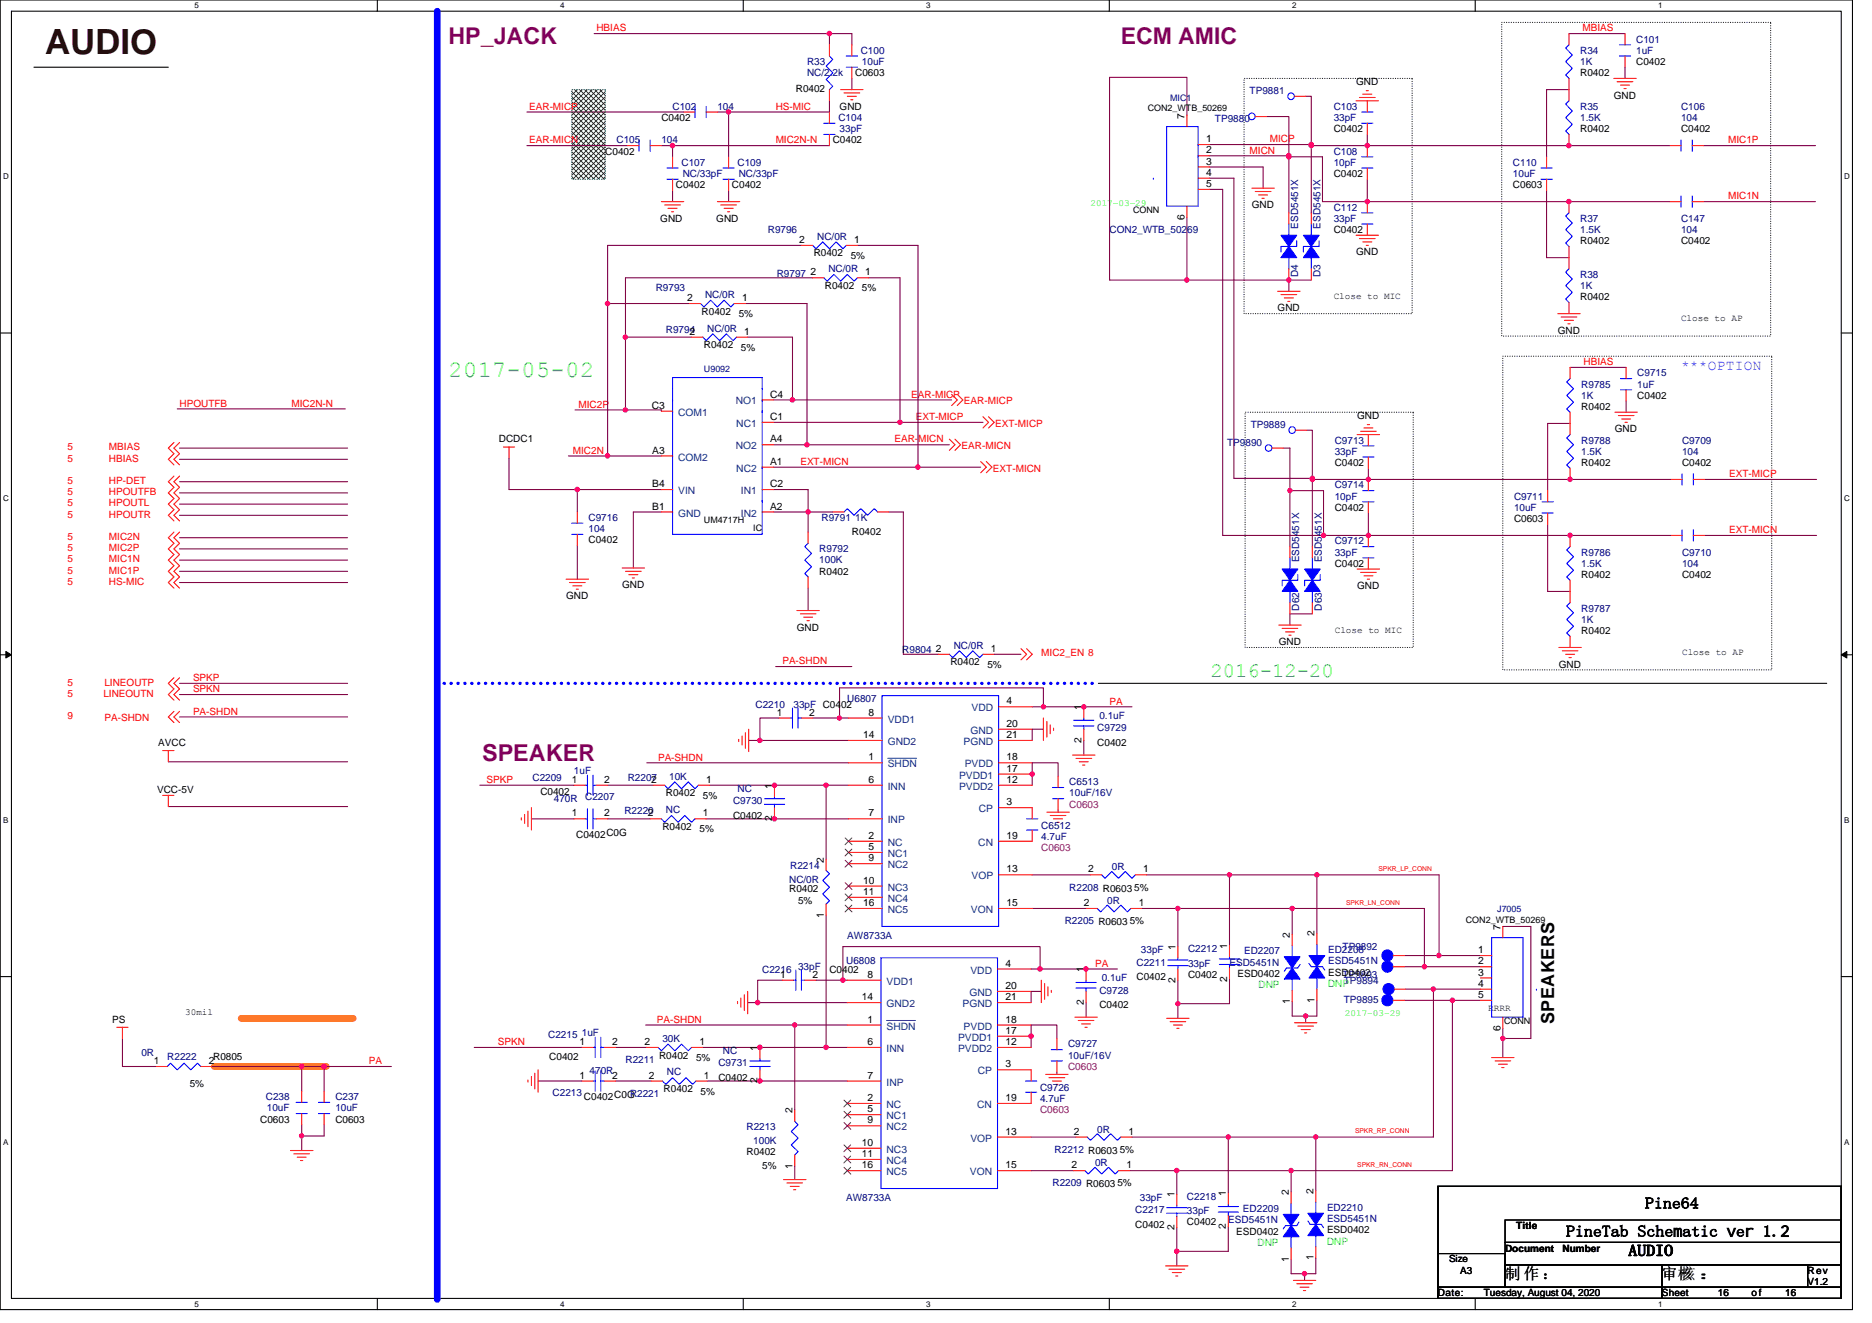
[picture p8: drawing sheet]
<svg xmlns="http://www.w3.org/2000/svg" width="297mm" height="210mm" viewBox="0 0 297 210" stroke-linecap="round" stroke-linejoin="round" font-family="sans-serif">
<defs><g id="words">
<text font-size="5.5" fill="#400000" x="7.2" y="8.6">AUDIO</text>
<g font-size="3.7" fill="#800080">
<text x="71.2" y="7">HP_JACK</text>
<text x="177.8" y="6.9">ECM AMIC</text>
<text x="76.5" y="120.8">SPEAKER</text>
</g>
<text font-size="3.7" fill="#0f0" x="71.2" y="59.9">2017-05-02</text>
<text font-size="3.3" fill="#0f0" x="192.1" y="107.5">2016-12-20</text>
<text font-size="2.8" x="246.6" y="162.5" transform="rotate(-90 246.6 162.5)">SPEAKERS</text>
<g font-size="2.5">
<text x="261" y="191.8">Pine64</text>
<text x="248.5" y="196.3">PineTab Schematic ver 1.2</text>
<text x="238.8" y="203">制 作 ：</text>
<text x="258.4" y="199.3">AUDIO</text>
<text x="263.7" y="203">审核 ：</text>
<text x="263.7" y="203">审 核 ：</text>
</g>
<text font-size="2.3" fill="#8000ff" x="266.7" y="58.7">***OPTION</text>
<g font-size="1.6" fill="#f00">
<text x="94.6" y="5">HBIAS</text>
<text x="251.1" y="5">MBIAS</text>
<text x="84" y="17.4">EAR-MICP</text>
<text x="123.1" y="17.4">HS-MIC</text>
<text x="84" y="22.8">EAR-MICN</text>
<text x="123.1" y="22.8">MIC2N-N</text>
<text x="201.5" y="22.6">MICP</text>
<text x="274.2" y="22.8">MIC1P</text>
<text x="198.3" y="24.4">MICN</text>
<text x="274.2" y="31.6">MIC1N</text>
<text x="251.3" y="58">HBIAS</text>
<text x="28.5" y="64.5">HPOUTFB</text>
<text x="46.3" y="64.5">MIC2N-N</text>
<text x="91.8" y="64.7">MIC2P</text>
<text x="144.6" y="63.1">EAR-MICP</text>
<text x="152.9" y="64.2">EAR-MICP</text>
<text x="10.7" y="71.5">5</text>
<text x="17.3" y="71.5">MBIAS</text>
<text x="141.9" y="70.2">EAR-MICN</text>
<text x="145.3" y="66.7">EXT-MICP</text>
<text x="152.6" y="71.3">EAR-MICN</text>
<text x="157.9" y="67.7">EXT-MICP</text>
<text x="10.7" y="76.8">5</text>
<text x="10.7" y="73.3">5</text>
<text x="17.3" y="76.8">HP-DET</text>
<text x="17.3" y="73.3">HBIAS</text>
<text x="90.9" y="72">MIC2N</text>
<text x="127" y="73.8">EXT-MICN</text>
<text x="157.6" y="74.8">EXT-MICN</text>
<text x="274.4" y="75.7">EXT-MICP</text>
<text x="10.7" y="82.1">5</text>
<text x="10.7" y="80.4">5</text>
<text x="10.7" y="78.6">5</text>
<text x="17.3" y="82.1">HPOUTR</text>
<text x="17.3" y="80.4">HPOUTL</text>
<text x="17.3" y="78.6">HPOUTFB</text>
<text x="10.7" y="89.3">5</text>
<text x="10.7" y="87.5">5</text>
<text x="10.7" y="85.7">5</text>
<text x="17.3" y="89.3">MIC1N</text>
<text x="17.3" y="87.5">MIC2P</text>
<text x="17.3" y="85.7">MIC2N</text>
<text x="274.4" y="84.6">EXT-MICN</text>
<text x="10.7" y="91">5</text>
<text x="10.7" y="92.8">5</text>
<text x="17.3" y="91">MIC1P</text>
<text x="17.3" y="92.8">HS-MIC</text>
<text x="124.1" y="105.4">PA-SHDN</text>
<text x="165.2" y="104.2">MIC2_EN 8</text>
<text x="10.7" y="110.6">5</text>
<text x="10.7" y="108.8">5</text>
<text x="16.4" y="110.6">LINEOUTN</text>
<text x="16.6" y="108.8">LINEOUTP</text>
<text x="30.6" y="108.1">SPKP</text>
<text x="30.6" y="109.9">SPKN</text>
<text x="30.6" y="113.4">PA-SHDN</text>
<text x="176.1" y="111.8">PA</text>
<text x="10.7" y="114.2">9</text>
<text x="16.6" y="114.5">PA-SHDN</text>
<text x="77.2" y="124.3">SPKP</text>
<text x="104.4" y="120.7">PA-SHDN</text>
<text x="173.8" y="153.4">PA</text>
<text x="79" y="165.9">SPKN</text>
<text x="104.2" y="162.3">PA-SHDN</text>
<text x="58.5" y="168.9">PA</text>
</g>
<g font-size="1.6" fill="#000080">
<text x="128.1" y="10.3">R33</text>
<text x="136.6" y="8.5">C100</text>
<text x="136.8" y="10.3">10uF</text>
<text x="250.7" y="8.5">R34</text>
<text x="250.7" y="10.3">1K</text>
<text x="259.6" y="6.8">C101</text>
<text x="259.6" y="8.5">1uF</text>
<text x="106.7" y="17.4">C102</text>
<text x="113.8" y="17.4">104</text>
<text x="128.1" y="12.1">NC/2.2k</text>
<text x="198.3" y="14.9">TP9881</text>
<text x="211.6" y="17.4">C103</text>
<text x="250.7" y="17.4">R35</text>
<text x="266.7" y="17.4">C106</text>
<text x="97.8" y="22.8">C105</text>
<text x="104.9" y="22.8">104</text>
<text x="133" y="19.2">C104</text>
<text x="133.2" y="21">33pF</text>
<text x="192.8" y="19.4">TP9880</text>
<text x="211.6" y="19.2">33pF</text>
<text x="250.7" y="19.2">1.5K</text>
<text x="266.7" y="19.2">104</text>
<text x="108.1" y="26.3">C107</text>
<text x="108.3" y="28.1">NC/33pF</text>
<text x="117" y="26.3">C109</text>
<text x="117.2" y="28.1">NC/33pF</text>
<text x="211.6" y="24.5">C108</text>
<text x="211.6" y="26.3">10pF</text>
<text x="240.1" y="26.3">C110</text>
<text x="240.1" y="28.1">10uF</text>
<text x="211.6" y="33.4">C112</text>
<text x="211.6" y="35.2">33pF</text>
<text x="250.7" y="35.2">R37</text>
<text x="266.7" y="35.2">C147</text>
<text x="121.8" y="37">R9796</text>
<text x="129.7" y="38">NC/0R</text>
<text x="176.1" y="37">CON2_WTB_50269</text>
<text x="206" y="36.3" transform="rotate(-90 206 36.3)">ESD5451X</text>
<text x="209.5" y="36.3" transform="rotate(-90 209.5 36.3)">ESD5451X</text>
<text x="250.7" y="37">1.5K</text>
<text x="266.7" y="37">104</text>
<text x="104.1" y="46.2">R9793</text>
<text x="111.9" y="47.3">NC/0R</text>
<text x="123.3" y="43.9">R9797</text>
<text x="131.4" y="43.2">NC/0R</text>
<text x="206" y="43.9" transform="rotate(-90 206 43.9)">D4</text>
<text x="209.5" y="43.9" transform="rotate(-90 209.5 43.9)">D3</text>
<text x="250.7" y="44.1">R38</text>
<text x="250.7" y="45.9">1K</text>
<text x="105.7" y="52.8">R9794</text>
<text x="112.2" y="52.6">NC/0R</text>
<text x="259.8" y="59.7">C9715</text>
<text x="250.9" y="61.5">R9785</text>
<text x="250.9" y="63.3">1K</text>
<text x="259.8" y="61.5">1uF</text>
<text x="194.7" y="70.8">TP9890</text>
<text x="198.5" y="67.9">TP9889</text>
<text x="211.8" y="70.4">C9713</text>
<text x="250.9" y="70.4">R9788</text>
<text x="266.9" y="70.4">C9709</text>
<text x="211.8" y="72.2">33pF</text>
<text x="211.8" y="77.5">C9714</text>
<text x="250.9" y="72.2">1.5K</text>
<text x="266.9" y="72.2">104</text>
<text x="93.4" y="82.7">C9716</text>
<text x="130.4" y="82.7">R9791 1K</text>
<text x="211.8" y="79.3">10pF</text>
<text x="240.2" y="79.3">C9711</text>
<text x="240.2" y="81.1">10uF</text>
<text x="93.4" y="84.5">104</text>
<text x="130" y="87.7">R9792</text>
<text x="130" y="89.4">100K</text>
<text x="206.2" y="89.3" transform="rotate(-90 206.2 89.3)">ESD5451X</text>
<text x="209.7" y="89.3" transform="rotate(-90 209.7 89.3)">ESD5451X</text>
<text x="211.8" y="86.4">C9712</text>
<text x="211.8" y="88.2">33pF</text>
<text x="250.9" y="88.2">R9786</text>
<text x="250.9" y="90">1.5K</text>
<text x="266.9" y="88.2">C9710</text>
<text x="266.9" y="90">104</text>
<text x="206.2" y="96.9" transform="rotate(-90 206.2 96.9)">D62</text>
<text x="209.7" y="96.9" transform="rotate(-90 209.7 96.9)">D63</text>
<text x="250.9" y="97.1">R9787</text>
<text x="250.9" y="98.8">1K</text>
<text x="143.2" y="103.7">R9804</text>
<text x="151.3" y="102.9">NC/0R</text>
<text x="119.9" y="112.4">C2210</text>
<text x="125.9" y="112.4">33pF C0402</text>
<text x="134.4" y="111.5">U6807</text>
<text x="174.1" y="116.1">C9729</text>
<text x="174.5" y="114.2">0.1uF</text>
<text x="84.5" y="123.9">C2209</text>
<text x="91.1" y="122.9">1uF</text>
<text x="99.6" y="123.9">R2207</text>
<text x="106.2" y="123.7">10K</text>
<text x="117" y="125.7">NC</text>
<text x="169.7" y="124.6">C6513</text>
<text x="87.9" y="127.3">470R</text>
<text x="92.9" y="126.9">C2207</text>
<text x="99.1" y="129.3">R2220</text>
<text x="105.7" y="129.1">NC</text>
<text x="116.3" y="127.7">C9730</text>
<text x="165.2" y="131.6">C6512</text>
<text x="169.7" y="126.4">10uF/16V</text>
<text x="125.4" y="138">R2214</text>
<text x="165.2" y="133.4">4.7uF</text>
<text x="125.2" y="140.1">NC/0R</text>
<text x="169.7" y="141.4">R2208 R0603</text>
<text x="175.7" y="143.5">0R</text>
<text x="176.4" y="138.2">0R</text>
<text x="134.4" y="149">AW8733A</text>
<text x="168.9" y="146.7">R2205 R0603</text>
<text x="120.9" y="154.5">C2216</text>
<text x="126.6" y="154">33pF</text>
<text x="134.3" y="153.1">U6808</text>
<text x="174.8" y="155.7">0.1uF</text>
<text x="180.3" y="153.3">C2211</text>
<text x="181" y="151.3">33pF</text>
<text x="188.5" y="151.1">C2212</text>
<text x="188.5" y="153.4">33pF</text>
<text x="195.1" y="153.3">ESD5451N</text>
<text x="197.4" y="151.5">ED2207</text>
<text x="210.7" y="151.3">ED2208</text>
<text x="210.7" y="153.1">ESD5451N</text>
<text x="213" y="155.2">TP9893</text>
<text x="213" y="150.8">TP9892</text>
<text x="174.5" y="157.7">C9728</text>
<text x="213.2" y="156.1">TP9894</text>
<text x="213.2" y="159.1">TP9895</text>
<text x="22.4" y="167.7">0R</text>
<text x="87" y="164.8">C2215</text>
<text x="92.3" y="164.5">1uF</text>
<text x="105.1" y="165.4">30K</text>
<text x="114.7" y="167.3">NC</text>
<text x="169.5" y="166.2">C9727</text>
<text x="26.5" y="168.2">R2222</text>
<text x="87.7" y="173.9">C2213</text>
<text x="93.6" y="170.5">470R</text>
<text x="99.2" y="168.7">R2211</text>
<text x="105.8" y="170.7">NC</text>
<text x="114" y="169.3">C9731</text>
<text x="165" y="173.2">C9726</text>
<text x="169.5" y="168">10uF/16V</text>
<text x="42.2" y="174.6">C238</text>
<text x="42.4" y="176.4">10uF</text>
<text x="53.2" y="174.6">C237</text>
<text x="53.2" y="176.4">10uF</text>
<text x="100" y="174.1">R2221</text>
<text x="118.4" y="179.4">R2213</text>
<text x="165" y="174.9">4.7uF</text>
<text x="174.1" y="179.7">0R</text>
<text x="119.5" y="181.5">100K</text>
<text x="167.3" y="182.9">R2212 R0603</text>
<text x="173.8" y="185.1">0R</text>
<text x="134.3" y="190.6">AW8733A</text>
<text x="167" y="188.3">R2209 R0603</text>
<text x="180.9" y="190.6">33pF</text>
<text x="188.3" y="190.4">C2218</text>
<text x="180.1" y="192.6">C2217</text>
<text x="188.3" y="192.7">33pF</text>
<text x="194.9" y="194.2">ESD5451N</text>
<text x="197.2" y="192.4">ED2209</text>
<text x="210.6" y="192.2">ED2210</text>
<text x="210.6" y="194">ESD5451N</text>
</g>
<g font-size="1.6">
<text x="259.6" y="10.3">C0402</text>
<text x="126.3" y="14.6">R0402</text>
<text x="133.2" y="17.4">GND</text>
<text x="135.7" y="12.1">C0603</text>
<text x="215.2" y="13.5">GND</text>
<text x="250.7" y="12.1">R0402</text>
<text x="256.1" y="15.6">GND</text>
<text x="104.9" y="19.2">C0402</text>
<text x="132.1" y="22.8">C0402</text>
<text x="188" y="18.8" transform="rotate(-90 188 18.8)">7</text>
<text x="191.4" y="22.6">1</text>
<text x="211.6" y="21">C0402</text>
<text x="250.7" y="21">R0402</text>
<text x="266.7" y="21">C0402</text>
<text x="96.1" y="24.5">C0402</text>
<text x="107.2" y="29.9">C0402</text>
<text x="116.1" y="29.9">C0402</text>
<text x="191.4" y="24.3">2</text>
<text x="191.4" y="27.9">4</text>
<text x="191.4" y="29.7">5</text>
<text x="191.4" y="26.1">3</text>
<text x="211.6" y="28.1">C0402</text>
<text x="240.1" y="29.9">C0603</text>
<text x="104.8" y="35.2">GND</text>
<text x="113.7" y="35.2">GND</text>
<text x="188" y="34.9" transform="rotate(-90 188 34.9)">6</text>
<text x="198.6" y="33.1">GND</text>
<text x="126.8" y="38.6">2</text>
<text x="129.1" y="40.7">R0402</text>
<text x="135" y="41.1">5%</text>
<text x="135.5" y="38.6">1</text>
<text x="211.6" y="37">C0402</text>
<text x="215.2" y="40.5">GND</text>
<text x="250.7" y="38.8">R0402</text>
<text x="266.7" y="38.8">C0402</text>
<text x="109" y="47.8">2</text>
<text x="117.7" y="47.8">1</text>
<text x="128.6" y="43.7">2</text>
<text x="130.9" y="45.9">R0402</text>
<text x="136.8" y="46.2">5%</text>
<text x="137.3" y="43.7">1</text>
<text x="250.7" y="47.6">R0402</text>
<text x="109.4" y="53.1">2</text>
<text x="111.3" y="50">R0402</text>
<text x="117.2" y="50.3">5%</text>
<text x="118.1" y="53.1">1</text>
<text x="202.7" y="49.4">GND</text>
<text x="247.2" y="53">GND</text>
<text x="111.7" y="55.3">R0402</text>
<text x="117.6" y="55.6">5%</text>
<text x="103.4" y="64.9">C3</text>
<text x="122.2" y="63.1">C4</text>
<text x="250.9" y="65.1">R0402</text>
<text x="259.8" y="63.3">C0402</text>
<text x="79.2" y="70.2">DCDC1</text>
<text x="103.5" y="72">A3</text>
<text x="122.2" y="66.7">C1</text>
<text x="122.2" y="70.2">A4</text>
<text x="215.3" y="66.5">GND</text>
<text x="256.2" y="68.6">GND</text>
<text x="103.5" y="77.3">B4</text>
<text x="122.2" y="73.8">A1</text>
<text x="122.2" y="77.3">C2</text>
<text x="211.8" y="74">C0402</text>
<text x="250.9" y="74">R0402</text>
<text x="266.9" y="74">C0402</text>
<text x="103.5" y="80.9">B1</text>
<text x="122.2" y="80.9">A2</text>
<text x="211.8" y="81.1">C0402</text>
<text x="240.2" y="82.8">C0603</text>
<text x="93.4" y="86.2">C0402</text>
<text x="135.2" y="85">R0402</text>
<text x="211.8" y="90">C0402</text>
<text x="89.8" y="95.1">GND</text>
<text x="98.7" y="93.3">GND</text>
<text x="130" y="91.2">R0402</text>
<text x="215.3" y="93.5">GND</text>
<text x="250.9" y="91.7">R0402</text>
<text x="266.9" y="91.7">C0402</text>
<text x="126.4" y="100.1">GND</text>
<text x="250.9" y="100.6">R0402</text>
<text x="148.5" y="103.5">2</text>
<text x="150.8" y="105.6">R0402</text>
<text x="156.7" y="106">5%</text>
<text x="157.2" y="103.5">1</text>
<text x="202.9" y="102.4">GND</text>
<text x="247.4" y="106">GND</text>
<text x="123.3" y="113.6">1</text>
<text x="128.4" y="113.6">2</text>
<text x="137.8" y="113.6">8</text>
<text x="159.7" y="111.8">4</text>
<text x="171.6" y="112.7" transform="rotate(-90 171.6 112.7)">1</text>
<text x="25.1" y="118.4">AVCC</text>
<text x="136.9" y="117.1">14</text>
<text x="159.7" y="115.4">20</text>
<text x="159.7" y="117.1">21</text>
<text x="171.6" y="117.9" transform="rotate(-90 171.6 117.9)">2</text>
<text x="174.1" y="118.4">C0402</text>
<text x="24.9" y="125.9">VCC-5V</text>
<text x="90.7" y="124.2">1</text>
<text x="95.9" y="124.2">2</text>
<text x="103.3" y="124.2">2</text>
<text x="112.1" y="124.2">1</text>
<text x="122.5" y="125.2" transform="rotate(-90 122.5 125.2)">1</text>
<text x="137.8" y="124.2">6</text>
<text x="137.8" y="120.7">1</text>
<text x="159.7" y="120.7">18</text>
<text x="159.7" y="124.2">12</text>
<text x="159.7" y="122.5">17</text>
<text x="85.7" y="126.2">C0402</text>
<text x="90.7" y="129.6">1</text>
<text x="95.9" y="129.6">2</text>
<text x="102.8" y="129.6">2</text>
<text x="105.1" y="131.7">R0402</text>
<text x="105.7" y="126.4">R0402</text>
<text x="111.5" y="129.6">1</text>
<text x="111.5" y="126.8">5%</text>
<text x="116.3" y="130">C0402</text>
<text x="122.5" y="130.3" transform="rotate(-90 122.5 130.3)">2</text>
<text x="137.8" y="129.6">7</text>
<text x="159.7" y="127.8">3</text>
<text x="91.4" y="133">C0402C0G</text>
<text x="111" y="132.1">5%</text>
<text x="130.7" y="136.9" transform="rotate(-90 130.7 136.9)">2</text>
<text x="137.8" y="133.1">2</text>
<text x="137.8" y="134.9">5</text>
<text x="137.8" y="136.7">9</text>
<text x="159.7" y="133.1">19</text>
<text x="125.2" y="141.5">R0402</text>
<text x="126.6" y="143.5">5%</text>
<text x="136.9" y="140.3">10</text>
<text x="136.9" y="142">11</text>
<text x="136.9" y="143.8">16</text>
<text x="159.7" y="143.8">15</text>
<text x="159.7" y="138.5">13</text>
<text x="172" y="143.8">2</text>
<text x="172.7" y="138.5">2</text>
<text x="180" y="141.4">5%</text>
<text x="180.7" y="143.8">1</text>
<text x="181.4" y="138.5">1</text>
<text x="130.7" y="145.6" transform="rotate(-90 130.7 145.6)">1</text>
<text x="179.3" y="146.7">5%</text>
<text x="204.7" y="148.8" transform="rotate(-90 204.7 148.8)">2</text>
<text x="208.6" y="148.6" transform="rotate(-90 208.6 148.6)">2</text>
<text x="238.1" y="147.6" transform="rotate(-90 238.1 147.6)">7</text>
<text x="123.8" y="155.2">1</text>
<text x="128.9" y="155.2">2</text>
<text x="131.6" y="154.5">C0402</text>
<text x="137.6" y="155.2">8</text>
<text x="159.5" y="153.4">4</text>
<text x="172" y="154.3" transform="rotate(-90 172 154.3)">1</text>
<text x="180.3" y="155.6">C0402</text>
<text x="186.5" y="156" transform="rotate(-90 186.5 156)">2</text>
<text x="186.5" y="150.8" transform="rotate(-90 186.5 150.8)">1</text>
<text x="188.5" y="155.2">C0402</text>
<text x="194.7" y="155.8" transform="rotate(-90 194.7 155.8)">2</text>
<text x="194.7" y="150.6" transform="rotate(-90 194.7 150.6)">1</text>
<text x="196.3" y="155">ESD0402</text>
<text x="210.7" y="154.9">ESD0402</text>
<text x="234.5" y="151.3">1</text>
<text x="234.5" y="153.1">2</text>
<text x="234.5" y="154.8">3</text>
<text x="136.8" y="158.8">14</text>
<text x="159.5" y="157">20</text>
<text x="159.5" y="158.8">21</text>
<text x="172" y="159.5" transform="rotate(-90 172 159.5)">2</text>
<text x="174.5" y="160">C0402</text>
<text x="204.7" y="159.3" transform="rotate(-90 204.7 159.3)">1</text>
<text x="208.6" y="159.2" transform="rotate(-90 208.6 159.2)">1</text>
<text x="234.5" y="156.6">4</text>
<text x="234.5" y="158.4">5</text>
<text x="17.8" y="162.3">PS</text>
<text x="92" y="165.9">1</text>
<text x="97.1" y="165.9">2</text>
<text x="102.3" y="165.9">2</text>
<text x="111" y="165.9">1</text>
<text x="120.2" y="166.8" transform="rotate(-90 120.2 166.8)">1</text>
<text x="137.6" y="165.9">6</text>
<text x="137.6" y="162.3">1</text>
<text x="159.5" y="165.9">12</text>
<text x="159.5" y="164.1">17</text>
<text x="159.5" y="162.3">18</text>
<text x="238.1" y="163.6" transform="rotate(-90 238.1 163.6)">6</text>
<text x="24.4" y="168.9">1</text>
<text x="30.1" y="172.5">5%</text>
<text x="33.1" y="168.9">2</text>
<text x="33.8" y="168.2">R0805</text>
<text x="87.2" y="168.2">C0402</text>
<text x="92" y="171.2">1</text>
<text x="97.1" y="171.2">2</text>
<text x="103" y="171.2">2</text>
<text x="104.6" y="168">R0402</text>
<text x="105.3" y="173.4">R0402</text>
<text x="110.4" y="168.4">5%</text>
<text x="111.2" y="173.7">5%</text>
<text x="111.7" y="171.2">1</text>
<text x="114" y="171.6">C0402</text>
<text x="120.2" y="172" transform="rotate(-90 120.2 172)">2</text>
<text x="137.6" y="171.2">7</text>
<text x="159.5" y="169.4">3</text>
<text x="41.3" y="178.2">C0603</text>
<text x="53.2" y="178.2">C0603</text>
<text x="92.7" y="174.6">C0402C0G</text>
<text x="125.7" y="176.7" transform="rotate(-90 125.7 176.7)">2</text>
<text x="137.6" y="174.8">2</text>
<text x="137.6" y="176.5">5</text>
<text x="137.6" y="178.3">9</text>
<text x="159.5" y="174.8">19</text>
<text x="118.4" y="183.3">R0402</text>
<text x="120.9" y="185.6">5%</text>
<text x="125.7" y="185.5" transform="rotate(-90 125.7 185.5)">1</text>
<text x="136.8" y="181.9">10</text>
<text x="136.8" y="183.6">11</text>
<text x="136.8" y="185.4">16</text>
<text x="159.5" y="185.4">15</text>
<text x="159.5" y="180.1">13</text>
<text x="170" y="185.4">2</text>
<text x="170.4" y="180.1">2</text>
<text x="177.7" y="182.9">5%</text>
<text x="178.7" y="185.4">1</text>
<text x="179.1" y="180.1">1</text>
<text x="177.3" y="188.3">5%</text>
<text x="186.3" y="190.1" transform="rotate(-90 186.3 190.1)">1</text>
<text x="194.5" y="189.9" transform="rotate(-90 194.5 189.9)">1</text>
<text x="204.5" y="189.7" transform="rotate(-90 204.5 189.7)">2</text>
<text x="208.4" y="189.5" transform="rotate(-90 208.4 189.5)">2</text>
<text x="180.1" y="194.9">C0402</text>
<text x="186.3" y="195.2" transform="rotate(-90 186.3 195.2)">2</text>
<text x="188.3" y="194.5">C0402</text>
<text x="194.5" y="195.1" transform="rotate(-90 194.5 195.1)">2</text>
<text x="196.1" y="195.9">ESD0402</text>
<text x="210.6" y="195.7">ESD0402</text>
<text x="240.6" y="195.1">Title</text>
<text x="204.5" y="200.2" transform="rotate(-90 204.5 200.2)">1</text>
<text x="208.4" y="200" transform="rotate(-90 208.4 200)">1</text>
<text x="229.9" y="200.4">Size</text>
<text x="231.7" y="202.2">A3</text>
<text x="238.8" y="198.7">Document</text>
<text x="247.9" y="198.7">Number</text>
<text x="286.8" y="203.9">V1.2</text>
<text x="286.8" y="202.2">Rev</text>
<text x="228.2" y="205.7">Date:</text>
<text x="235.5" y="205.7">Tuesday, August 04, 2020</text>
<text x="263.7" y="205.7">Sheet</text>
<text x="272.6" y="205.7">16</text>
<text x="277.9" y="205.7">of</text>
<text x="283.3" y="205.7">16</text>
</g>
<g font-size="1.6" fill="#004080">
<text x="107.6" y="66">COM1</text>
<text x="116.8" y="64.2">NO1</text>
<text x="116.8" y="71.3">NO2</text>
<text x="116.8" y="67.8">NC1</text>
<text x="107.6" y="73.1">COM2</text>
<text x="116.8" y="74.9">NC2</text>
<text x="107.6" y="78.4">VIN</text>
<text x="107.6" y="82">GND</text>
<text x="117.6" y="78.4">IN1</text>
<text x="117.6" y="82">IN2</text>
<text x="154.2" y="112.9">VDD</text>
<text x="140.9" y="114.7">VDD1</text>
<text x="140.9" y="118.2">GND2</text>
<text x="152.9" y="118.2">PGND</text>
<text x="154" y="116.5">GND</text>
<text x="140.9" y="121.8">SHDN</text>
<text x="140.9" y="125.3">INN</text>
<text x="152.2" y="125.3">PVDD2</text>
<text x="152.2" y="123.6">PVDD1</text>
<text x="153.1" y="121.8">PVDD</text>
<text x="140.9" y="130.7">INP</text>
<text x="155.3" y="128.9">CP</text>
<text x="140.9" y="134.2">NC</text>
<text x="140.9" y="136">NC1</text>
<text x="140.9" y="137.8">NC2</text>
<text x="155.2" y="134.2">CN</text>
<text x="140.9" y="141.4">NC3</text>
<text x="140.9" y="143.1">NC4</text>
<text x="154.2" y="139.6">VOP</text>
<text x="140.9" y="144.9">NC5</text>
<text x="154.1" y="144.9">VON</text>
<text x="154" y="154.5">VDD</text>
<text x="140.7" y="156.3">VDD1</text>
<text x="140.7" y="159.9">GND2</text>
<text x="152.7" y="159.9">PGND</text>
<text x="153.8" y="158.1">GND</text>
<text x="140.7" y="163.4">SHDN</text>
<text x="140.7" y="167">INN</text>
<text x="152" y="167">PVDD2</text>
<text x="152" y="165.2">PVDD1</text>
<text x="152.9" y="163.4">PVDD</text>
<text x="140.7" y="172.3">INP</text>
<text x="155.1" y="170.5">CP</text>
<text x="140.7" y="175.9">NC</text>
<text x="140.7" y="177.6">NC1</text>
<text x="140.7" y="179.4">NC2</text>
<text x="155.1" y="175.9">CN</text>
<text x="140.7" y="183">NC3</text>
<text x="140.7" y="184.7">NC4</text>
<text x="154" y="181.2">VOP</text>
<text x="140.7" y="186.5">NC5</text>
<text x="153.9" y="186.5">VON</text>
</g>
<g font-size="1.6" fill="#800080">
<text x="169.7" y="128.2">C0603</text>
<text x="165.2" y="135.1">C0603</text>
<text x="169.5" y="169.8">C0603</text>
<text x="165" y="176.7">C0603</text>
</g>
<g font-size="1.6" fill="#0f0">
<text x="199.7" y="156.8">DNP</text>
<text x="210.7" y="156.6">DNP</text>
<text x="199.5" y="197.7">DNP</text>
<text x="210.6" y="197.5">DNP</text>
</g>
<g font-size="1.5" fill="#0f0">
<text x="173" y="32.7">2017-03-29</text>
<text x="213.4" y="161.2">2017-03-29</text>
</g>
<g font-size="1.5">
<text x="211.6" y="47.4">Close to MIC</text>
<text x="266.7" y="51">Close to AP</text>
<text x="211.8" y="100.4">Close to MIC</text>
<text x="266.9" y="103.9">Close to AP</text>
<text x="29.4" y="161">30mil</text>
<text x="236.2" y="160.5">RRRR</text>
</g>
<g font-size="1.4">
<text x="182.1" y="17.6">CON2_WTB_50269</text>
<text x="179.8" y="33.8">CONN</text>
<text x="111.7" y="83.1">UM4717H</text>
<text x="119.5" y="84.3">IC</text>
<text x="232.6" y="146.5">CON2_WTB_50269</text>
<text x="238.7" y="162.5">CONN</text>
</g>
<g font-size="1.4" fill="#000080">
<text x="185.7" y="16">MIC1</text>
<text x="111.7" y="59.1">U9092</text>
<text x="237.6" y="144.8">J7005</text>
</g>
<g font-size="1.3">
<text x="30.8" y="1.3">5</text>
<text x="88.9" y="1.3">4</text>
<text x="147" y="1.3">3</text>
<text x="205" y="1.3">2</text>
<text x="263.1" y="1.3">1</text>
<text x=".5" y="28.4">D</text>
<text x="292.6" y="28.4">D</text>
<text x=".5" y="79.5">C</text>
<text x="292.6" y="79.5">C</text>
<text x=".5" y="130.6">B</text>
<text x="292.6" y="130.6">B</text>
<text x=".5" y="181.7">A</text>
<text x="292.6" y="181.7">A</text>
<text x="30.8" y="207.4">5</text>
<text x="88.9" y="207.4">4</text>
<text x="147" y="207.4">3</text>
<text x="205" y="207.4">2</text>
<text x="263.1" y="207.4">1</text>
</g>
<g font-size="1.1" fill="#f00">
<text x="213.6" y="143.6">SPKR_LN_CONN</text>
<text x="218.7" y="138.3">SPKR_LP_CONN</text>
<text x="215" y="179.9">SPKR_RP_CONN</text>
<text x="215.4" y="185.2">SPKR_RN_CONN</text>
</g>
</g></defs>
<path d="M0 0h293.9v207.9h-293.9zM1.8 1.8h290.4v204.3h-290.4z" fill="none" stroke="#000" stroke-width=".17"/>
<g fill="#fff">
<path d="M30.8 .2h.7v1.4h-.7z"/>
<path d="M30.8 206.3h.7v1.4h-.7z"/>
</g>
<path d="M59.9 0v1.8M59.9 206.1v1.8" fill="none" stroke="#000" stroke-width=".17"/>
<g fill="#fff">
<path d="M88.9 .2h.7v1.4h-.7z"/>
<path d="M88.9 206.3h.7v1.4h-.7z"/>
</g>
<path d="M117.9 0v1.8M117.9 206.1v1.8" fill="none" stroke="#000" stroke-width=".17"/>
<g fill="#fff">
<path d="M147 .2h.7v1.4h-.7z"/>
<path d="M147 206.3h.7v1.4h-.7z"/>
</g>
<path d="M176 0v1.8M176 206.1v1.8" fill="none" stroke="#000" stroke-width=".17"/>
<g fill="#fff">
<path d="M205 .2h.7v1.4h-.7z"/>
<path d="M205 206.3h.7v1.4h-.7z"/>
</g>
<path d="M234.1 0v1.8M234.1 206.1v1.8" fill="none" stroke="#000" stroke-width=".17"/>
<g fill="#fff">
<path d="M263.1 .2h.7v1.4h-.7z"/>
<path d="M263.1 206.3h.7v1.4h-.7z"/>
<path d="M.5 27.3h.9v1.4h-.9z"/>
<path d="M292.6 27.3h.9v1.4h-.9z"/>
<path d="M.5 78.4h.9v1.4h-.9z"/>
<path d="M292.6 78.4h.9v1.4h-.9z"/>
</g>
<path d="M0 52.9h1.8M292.2 52.9h1.7" fill="none" stroke="#000" stroke-width=".17"/>
<g fill="#fff">
<path d="M.5 129.5h.8v1.4h-.8z"/>
<path d="M292.6 129.5h.9v1.4h-.9z"/>
</g>
<path d="M0 103.9h1.8M292.2 103.9h1.7" fill="none" stroke="#000" stroke-width=".17"/>
<g fill="#000" stroke="#000" stroke-width=".16">
<path d="M.9 103.4l.9 .5-.9 .5z" fill-rule="evenodd"/>
<path d="M292.2 103.9l.8-.5v1z" fill-rule="evenodd"/>
</g>
<g fill="#fff">
<path d="M.5 180.5h.8v1.4h-.8z"/>
<path d="M292.6 180.5h.9v1.4h-.9z"/>
</g>
<g fill="none" stroke="#000" stroke-width=".17">
<path d="M5.4 10.7h21.3M174.3 108.5h115.6M0 155h1.8M292.2 155h1.7M228.2 188.3h64v17.8h-64zM228.2 199h10.6v5.3h-10.6zM238.8 197.2h53.4v3.5h-53.4zM238.8 193.6h53.4v3.6h-53.4zM228.2 204.3h35.5v1.8h-35.5zM238.8 200.7h24.9v3.6h-24.9zM263.7 204.3h28.5v1.8h-28.5zM263.7 200.7h23.1v3.6h-23.1z"/>
<path d="M286.8 200.7h5.4v3.6h-5.4z"/>
</g>
<path d="M69.4 1.8v204.4" fill="none" stroke="#00f" stroke-width="1.1"/>
<path d="M197.4 12.4h26.7v37.4h-26.7zM238.3 3.6h42.7v49.7h-42.7zM238.5 56.5h42.6v49.8h-42.6zM197.6 65.4h26.6v37.4h-26.6z" fill="none" stroke="#000" stroke-width=".17" stroke-dasharray="0 .3"/>
<path d="M90.7 14.2h5.4v14.2h-5.4z" fill-rule="evenodd" fill="#008000" stroke="#008000" stroke-width=".17" stroke-dasharray="0 .3"/>
<path d="M69.4 108.5h104.9" fill="none" stroke="#00f" stroke-width=".53" stroke-dasharray="0 1.1"/>
<path d="M34 169.3h17.8M38.3 161.6h17.7" fill="none" stroke="#ff8000" stroke-width="1.1"/>
<g fill="none" stroke="#800040" stroke-width=".17">
<path d="M83.6 17.8h24.9M94.3 5.3h40.9v1.8M115.6 17.8v7.1M131.6 16v1.8h-17.8M131.6 5.3v1.8M135.2 12.4v1.8M188.3 18.3v-6h-12.2v32.1h32M201 18.5h3.5v6.2M207.2 15.3h.9v7.6M249 5.3h8.8M249 14.2h-3.6v10.7M257.8 10.7v1.7"/>
<path d="M83.6 23.1h16M106.7 23.1v1.8M106.7 30.2v1.8M115.6 30.2v1.8M127.2 38.9h-30.8v33.5M131.6 23.1h-26.7M136.1 38.9h9.6v35.2M188.3 34.5v9.9M191.9 26.5h8.5v3.4M191.9 24.7h12.6M191.9 22.9h16.2M191.9 30.1h2.1v54.9h71.1"/>
<path d="M191.9 28.3h3.9v47.6h12.4M204.5 24.9h5.3v7.1h55.2M204.5 24.7v9.1M208.1 22.9v10.9M208.1 23.1h56.9M217 21.3v1.8M217 28.4v3.6M245.4 30.2v10.7h3.6M270.3 23.1h17.8M270.3 32h17.8M96.4 48.2h13M99.2 53.5h10.5"/>
<path d="M118.3 48.2h9.8v22.4M118.6 53.5h7.1v10M128.9 44.1h-29.7v21M137.8 44.1h5v22.9M204.5 44.4v1.8M249.1 58.3h8.9M28.1 64.9h26.7M28.5 71.1h26.7M28.5 72.9h26.7M28.5 76.5h26.7M28.5 78.2h26.7M80.8 72.7v5h24.1"/>
<path d="M90.2 72.4h14.7M91.2 65.1h13.7v.2M91.6 77.7v3.6M122.7 63.5h28.3M122.7 67h33.3M122.7 70.6h27.9M122.7 74.1h32.9M122.7 77.7h5.5v6.8M203.6 71.1h1.1v15.7M204.7 77.9h5.3v7.1M207.3 68.3h.9v7.6M208.2 75.9v10.9"/>
<path d="M208.2 76.1h56.9M217.1 74.3v1.8M249.1 67.2h-3.5v10.7M258 63.6v1.8M270.5 76.1h17.7M28.5 80h26.7M28.5 81.8h26.7M28.5 85.3h26.7M28.5 87.1h26.7M28.5 88.9h26.7M28.5 90.7h26.7M28.5 92.5h26.7"/>
<path d="M91.6 86.6v5.3M104.9 81.3h-4.4v8.8M122.7 81.3h9.4M128.2 93.3v3.6M141 81.3h2.3v22.5h5.6M208.2 97.4h-3.5v1.8M217.1 81.4v3.6M245.6 83.2v10.7h3.5M270.5 85h17.7M28.5 108.5h26.7M28.5 110.2h26.7M28.5 113.8h26.7"/>
<path d="M118.8 117.5h1.8M123.1 105.8h12.1M123.6 114h-3v3.5h14M128.9 114h5.7M157.8 103.8h4.2M163.8 112.2h1.8M165.6 115.7h-1.8v1.8M172 117.5v2.3M179.6 112.2h-14v-3h-32.4v4.8M26.7 120.9h28.5M26.7 128h28.5M76.1 124.6h15"/>
<path d="M84.3 130h6.8M96.4 130h6.8M96.4 124.6h7.3M102.6 121.1h32M112.1 130h22.5M112.6 124.6h22M131.1 124.6v11.8M163.8 138.9h9.2M167.9 123.2v-2.1h-4.1v3.5M167.9 128.5v.4M181.9 138.9h46.4v12.8M195.1 138.9v11.2"/>
<path d="M209 138.9v9.2M118.6 159.1h15.8M124.1 155.6h-3.9v3.5M129.5 155.6h4.9M131.1 145.3v20.9M163.6 153.8h1.4M163.8 144.2h8.5M165.2 157.4h-1.6v1.7M172.3 159.1v2.3M177.3 153.8h-12.3v-3.6h-31.3v5.4M181.2 144.2h44.8v9.2h8.9M186.9 144.2v6"/>
<path d="M186.9 155.6v6M195.1 155.4v3.9h-8.2M205 144.2v4.1M209 158.8v2.5h-4v-2.3M222.8 158.8h12.1M222.8 151.7h12.1M222.8 153.4h3.2M223 157h11.9M227.5 157v23.5h-47.9M230.5 158.8v27h-25.6M238.5 147h4.4v17.8h-4.4M19.4 164.8v4.5h5.4"/>
<path d="M33.7 169.3h28.4M47.9 169.3v3.9M47.9 178.5v4.1M51.4 169.3v3.9M51.4 178.5v1.8h-3.5M75.2 166.2h17.1M85.4 171.6h6.9M97.7 166.2h4.9M97.7 171.6h5.6M102.4 162.7h23.7M111.5 166.2h22.9M112.2 171.6h22.2"/>
<path d="M134.4 162.7h-8.3v13.5M167.7 164.8v-2.1h-4.1v3.5M167.7 170.2v.3M207.2 161.3v1M238.5 163.2v4.7M126.1 185.1v2.1M163.6 180.5h7.1M163.6 185.8h6.8M179.3 185.8h7.4M186.7 194.9v6M186.7 185.8v3.7M186.7 185.8h18.2v3.4"/>
<path d="M194.9 180.5v8.9M194.9 194.7v3.9h-8.2M204.9 199.9v2.3M208.8 180.5v8.5M208.8 199.7v2.5h-3.9M207 202.2v1"/>
</g>
<g fill="#f0f" stroke="#f0f" stroke-width=".17">
<circle cx="204.5" cy="24.7" r=".35"/>
<circle cx="208.1" cy="22.9" r=".35"/>
<circle cx="248.9" cy="23.1" r=".35"/>
<circle cx="216.9" cy="23.1" r=".35"/>
<circle cx="248.9" cy="32" r=".35"/>
<circle cx="216.9" cy="32" r=".35"/>
<circle cx="106.7" cy="23.1" r=".35"/>
<circle cx="131.6" cy="5.3" r=".35"/>
<circle cx="115.6" cy="17.8" r=".35"/>
<circle cx="204.5" cy="44.4" r=".35"/>
<circle cx="238.5" cy="164.8" r=".34"/>
<circle cx="227.4" cy="157" r=".34"/>
<circle cx="207" cy="202.1" r=".34"/>
<circle cx="186.7" cy="198.6" r=".35"/>
<circle cx="194.9" cy="180.5" r=".34"/>
<circle cx="120.6" cy="166.2" r=".35"/>
<circle cx="208.9" cy="138.9" r=".35"/>
<circle cx="205" cy="144.2" r=".35"/>
<circle cx="208.8" cy="180.5" r=".34"/>
<circle cx="204.9" cy="185.8" r=".35"/>
<circle cx="195.1" cy="138.9" r=".35"/>
<circle cx="186.9" cy="144.2" r=".34"/>
<circle cx="207.2" cy="161.3" r=".35"/>
<circle cx="186.9" cy="159.3" r=".34"/>
<circle cx="186.7" cy="185.8" r=".35"/>
<circle cx="228.3" cy="151.6" r=".34"/>
<circle cx="226" cy="153.4" r=".34"/>
<circle cx="230.5" cy="158.8" r=".34"/>
<circle cx="51.4" cy="169.3" r=".34"/>
<circle cx="47.8" cy="169.3" r=".34"/>
<circle cx="47.9" cy="180.3" r=".34"/>
<circle cx="208.2" cy="75.9" r=".34"/>
<circle cx="217.1" cy="76.1" r=".34"/>
<circle cx="249.1" cy="76.1" r=".34"/>
<circle cx="217.1" cy="85" r=".34"/>
<circle cx="249.1" cy="85" r=".34"/>
<circle cx="210" cy="85" r=".34"/>
<circle cx="208.2" cy="76.1" r=".34"/>
<circle cx="204.7" cy="77.9" r=".34"/>
<circle cx="128.2" cy="81.2" r=".34"/>
<circle cx="91.6" cy="77.7" r=".35"/>
<circle cx="99.2" cy="65.1" r=".35"/>
<circle cx="99.2" cy="53.5" r=".35"/>
<circle cx="96.4" cy="72.4" r=".35"/>
<circle cx="96.4" cy="48.2" r=".35"/>
<circle cx="125.7" cy="63.5" r=".35"/>
<circle cx="128" cy="70.6" r=".35"/>
<circle cx="142.8" cy="67" r=".35"/>
<circle cx="145.6" cy="74.1" r=".34"/>
<circle cx="188.3" cy="44.4" r=".34"/>
<circle cx="204.5" cy="24.9" r=".35"/>
<circle cx="208.1" cy="23.1" r=".35"/>
<circle cx="133.2" cy="114" r=".34"/>
<circle cx="120.6" cy="117.5" r=".35"/>
<circle cx="133.7" cy="155.6" r=".35"/>
<circle cx="120.2" cy="159.1" r=".34"/>
<circle cx="126.1" cy="162.7" r=".34"/>
<circle cx="163.8" cy="122.8" r=".34"/>
<circle cx="163.6" cy="164.5" r=".35"/>
<circle cx="131.1" cy="124.6" r=".35"/>
<circle cx="131.1" cy="166.2" r=".35"/>
<circle cx="165" cy="153.8" r=".35"/>
<circle cx="172.3" cy="153.8" r=".34"/>
<circle cx="165.6" cy="112.2" r=".34"/>
<circle cx="172" cy="112.2" r=".35"/>
<circle cx="122.9" cy="130" r=".34"/>
<circle cx="122.9" cy="124.6" r=".34"/>
<circle cx="120.6" cy="171.6" r=".35"/>
</g>
<g fill="none" stroke="#f00" stroke-width=".17">
<path d="M108.5 17.8h1.8M112.1 17.8h1.7M131.6 7.1v1.8M131.6 14.2v1.8M131.6 17.8v1.8M133.4 14.2h3.5M133.9 14.8h2.5M134.4 15.3h1.5M135 15.8h.3M135.2 7.1v1.8M135.2 10.7v1.7M188.3 18.3v1.8"/>
<path d="M199.2 18.5h1.8M205.4 15.3h1.8M215.2 16h3.5M215.7 15.5h2.5M216.2 14.9h1.5M216.8 14.4h.3M217 16v1.8M217 19.6v1.7M249 5.3v1.8M249 12.4v3.6M256.1 12.4h3.5M256.6 13h2.5"/>
<path d="M257.1 13.5h1.5M257.7 14.1h.3M257.8 5.3v1.8M257.8 8.9v1.8M99.6 23.1h1.8M103.2 23.1h1.7M104.9 32h3.6M105.5 32.5h2.5M106 33.1h1.4M106.5 33.6h.4M106.7 24.9v1.8M106.7 28.4v1.8"/>
<path d="M113.8 32h3.6M114.4 32.5h2.5M114.9 33.1h1.4M115.4 33.6h.4M115.6 24.9v1.8M115.6 28.4v1.8M127.2 38.9h1.7M131.6 21.3v1.8M134.3 38.9h1.8M188.3 32.7v1.8M190.1 22.9h1.8M190.1 24.7h1.8"/>
<path d="M190.1 28.3h1.8M190.1 30.1h1.8M190.1 26.5h1.8M198.6 29.9h3.6M199.2 30.4h2.5M199.7 30.9h1.4M200.2 31.5h.4M204.5 33.8v1.8M208.1 33.8v1.8M215.2 37.3h3.5M215.7 37.9h2.5M216.2 38.4h1.5"/>
<path d="M216.8 38.9h.3M217 23.1v1.8M217 26.7v1.7M217 32v1.8M217 35.6v1.7M245.4 24.9v1.8M245.4 28.4v1.8M249 21.3v1.8M249 32v1.8M249 39.1v3.6M265 32h1.7M265 23.1h1.7"/>
<path d="M268.5 32h1.8M268.5 23.1h1.8M109.4 48.2h1.8M109.7 53.5h1.8M116.5 48.2h1.8M116.9 53.5h1.7M128.9 44.1h1.8M136.1 44.1h1.7M202.7 46.2h3.6M203.3 46.8h2.5M203.8 47.3h1.4M204.3 47.8h.4"/>
<path d="M204.5 42.7v1.8M208.1 42.7v1.8M247.2 49.8h3.5M247.7 50.3h2.5M248.2 50.8h1.5M248.8 51.4h.3M249 48v1.8M249.1 58.3v1.8M258 58.3v1.8M27.6 75.6l-.9 .9 .9 .8-.9 .9 .9 .9-.9 .9 .9 .9-.9 .9 .9 .9M27.6 70.2l-.9 .9 .9 .9-.9 .9 .9 .9M28.5 75.6l-.9 .9 .9 .8-.9 .9 .9 .9-.9 .9 .9 .9-.9 .9 .9 .9"/>
<path d="M28.5 70.2l-.9 .9 .9 .9-.9 .9 .9 .9M79.9 71h1.8M80.8 71v1.7M104.9 72.4h1.8M104.9 65.3h1.8M104.9 77.7h1.8M120.9 67h1.8M120.9 70.6h1.8M120.9 77.7h1.8M120.9 63.5h1.8M120.9 74.1h1.8M150.6 69.7l.9 .9-.9 .9"/>
<path d="M151 62.6l.9 .9-.9 .9M151.5 69.7l.9 .9-.9 .9M151.9 62.6l.9 .9-.9 .9M155.6 73.3l.9 .8-.9 .9M156 66.1l.9 .9-.9 .9M156.5 73.3l.9 .8-.9 .9M156.9 66.1l.9 .9-.9 .9M201.8 71.1h1.8M205.6 68.3h1.7M215.3 69h3.6M215.9 68.5h2.5M216.4 67.9h1.4"/>
<path d="M217 67.4h.3M217.1 69v1.8M217.1 72.5v1.8M217.1 76.1v1.8M217.1 79.7v1.7M245.6 77.9v1.8M249.1 65.4v3.6M249.1 74.3v1.8M256.2 65.4h3.6M256.8 66h2.5M257.3 66.5h1.4M257.8 67h.4"/>
<path d="M258 61.9v1.7M265.1 76.1h1.8M268.7 76.1h1.8M27.6 84.5l-.9 .8 .9 .9-.9 .9 .9 .9-.9 .9 .9 .9-.9 .9 .9 .9-.9 .9 .9 .8M28.5 84.5l-.9 .8 .9 .9-.9 .9 .9 .9-.9 .9 .9 .9-.9 .9 .9 .9-.9 .9 .9 .8M89.8 91.9h3.6M90.4 92.5h2.5M90.9 93h1.4M91.4 93.5h.4M91.6 81.3v1.7M91.6 84.8v1.8M98.7 90.1h3.6"/>
<path d="M99.2 90.7h2.5M99.8 91.2h1.4M100.3 91.7h.4M104.9 81.3h1.8M120.9 81.3h1.8M126.4 96.9h3.6M127 97.4h2.5M127.5 98h1.4M128.1 98.5h.3M128.2 84.5v1.7M128.2 91.6v1.7M132.1 81.3h1.8"/>
<path d="M139.3 81.3h1.7M202.9 99.2h3.6M203.5 99.7h2.4M204.7 86.8v1.7M204.7 95.7v1.7M208.2 86.8v1.7M208.2 95.7v1.7M215.3 90.3h3.6M215.9 90.8h2.5M216.4 91.4h1.4M217 91.9h.3M217.1 85v1.8"/>
<path d="M217.1 88.5v1.8M245.6 81.4v1.8M249.1 85v1.8M249.1 92.1v3.6M265.1 85h1.8M268.7 85h1.8M25.8 119.1h1.8M26.7 119.1v1.8M27.6 107.6l-.9 .9 .9 .8-.9 .9 .9 .9M27.6 112.9l-.9 .9 .9 .9M28.5 107.6l-.9 .9 .9 .8-.9 .9 .9 .9M28.5 112.9l-.9 .9 .9 .9"/>
<path d="M117.2 117.3v.4M117.7 116.8v1.4M118.3 116.3v2.5M118.8 115.7v3.6M123.6 114h1.8M127.2 114h1.7M134.6 114h5.4M134.6 117.5h5.4M148.9 103.8h1.7M156 103.8h1.8M158.5 112.2h5.3M158.5 117.5h5.3"/>
<path d="M158.5 115.7h5.3M162 103l.9 .8-.9 .9M162.9 103l.9 .8-.9 .9M165.6 114v3.5M166.1 114.5v2.5M166.6 115v1.5M167.2 115.6v.3M170.2 119.8h3.6M172 112.2v1.8M172 115.7v1.8M204 100.3h1.4M204.5 100.8h.4"/>
<path d="M247.4 102.8h3.5M247.9 103.3h2.5M248.4 103.8h1.4M249 104.4h.3M249.1 101v1.8M25.8 126.2h1.8M26.7 126.2v1.8M82.7 129.8v.4M83.2 129.3v1.4M83.8 128.7v2.5M84.3 128.2v3.5M91.1 130h1.8"/>
<path d="M91.1 124.6h1.8M94.6 130h1.8M94.6 124.6h1.8M103.2 130h1.7M103.7 124.6h1.8M110.3 130h1.8M110.8 124.6h1.8M122.9 124.6v1.8M122.9 128.2v1.8M131.1 136.4v1.8M134.6 130h5.4M134.6 124.6h5.4"/>
<path d="M134.6 121.1h5.4M134.6 133.5h5.4M134.6 135.3h5.4M134.6 137.1h5.4M158.5 124.6h5.3M158.5 138.9h5.3M158.5 121.1h5.3M158.5 128.2h5.3v1.8M158.5 122.9h5.3M163.8 131.7v1.8h-5.3M166.1 128.9h3.6M166.6 129.4h2.5"/>
<path d="M167.2 130h1.4M167.7 130.5h.4M167.9 123.2v1.8M167.9 126.8v1.7M170.7 120.4h2.5M171.3 120.9h1.4M171.8 121.4h.3M173 138.9h1.8M180.1 138.9h1.8M117 159v.3M117.6 158.4v1.5M118.1 157.9v2.5"/>
<path d="M118.6 157.4v3.5M124.1 155.6h1.8M127.7 155.6h1.8M131.1 143.5v1.8M134.4 155.6h5.4M134.4 159.1h5.4M134.6 144.2h5.4M134.6 140.6h5.4M134.6 142.4h5.4M158.3 153.8h5.3M158.3 159.1h5.3M158.3 157.4h5.3"/>
<path d="M158.5 144.2h5.3M165.2 155.6v3.5M165.8 156.1v2.5M166.3 156.6v1.5M166.8 157.2v.3M172.3 153.8v1.8M172.3 157.4v1.7M172.3 144.2h1.8M179.4 144.2h1.8M186.9 150.2v1.8M186.9 153.8v1.8M195.1 150.1v1.7"/>
<path d="M195.1 153.6v1.8M205 148.3v1.8M205 157.2v1.8M209 148.1v1.8M209 157v1.8M221 153.4h1.8M221 158.8h1.8M221 151.7h1.8M221.2 157h1.8M234.9 157h1.8M234.9 153.4h1.8M234.9 158.8h1.8"/>
<path d="M234.9 151.7h1.8M234.9 155.2h1.8M238.5 147v1.8M18.5 163h1.8M19.4 163v1.8M24.8 169.3h1.7M31.9 169.3h1.8M47.9 173.2v1.8M47.9 176.7v1.8M51.4 173.2v1.8M51.4 176.7v1.8M83.8 171.4v.3"/>
<path d="M84.3 170.9v1.4M84.9 170.3v2.5M85.4 169.8v3.6M92.3 171.6h1.8M92.3 166.2h1.8M95.9 171.6h1.8M95.9 166.2h1.8M102.6 166.2h1.8M103.3 171.6h1.8M109.7 166.2h1.8M110.4 171.6h1.8M120.6 166.2v1.8"/>
<path d="M120.6 169.8v1.8M126.1 176.2v1.8M134.4 162.7h5.4M134.4 171.6h5.4M134.4 166.2h5.4M134.4 175.1h5.4M134.4 176.9h5.4M134.4 178.7h5.4M158.3 162.7h5.3M158.3 166.2h5.3M158.3 169.8h5.3v1.8M158.3 164.5h5.3"/>
<path d="M163.6 173.4v1.7h-5.3M165.9 170.5h3.6M166.5 171h2.4M167 171.6h1.4M167.5 172.1h.4M167.7 164.8v1.8M167.7 168.4v1.8M170.6 161.4h3.5M171.1 162h2.5M171.6 162.5h1.4M172.1 163h.4M185.1 161.6h3.6"/>
<path d="M185.7 162.2h2.4M186.2 162.7h1.4M186.7 163.2h.4M205.4 162.3h3.6M205.9 162.9h2.5M206.5 163.4h1.4M207 163.9h.3M236.7 167.9h3.5M237.2 168.4h2.5M237.8 168.9h1.4M238.3 169.4h.4M238.5 161.4v1.8"/>
<path d="M46.1 182.6h3.6M46.6 183.1h2.5M47.2 183.7h1.4M47.7 184.2h.3M124.3 187.2h3.6M124.9 187.7h2.4M125.4 188.3h1.4M125.9 188.8h.4M126.1 183.3v1.8M134.4 185.8h5.4M134.4 182.2h5.4M134.4 184h5.4"/>
<path d="M158.3 185.8h5.3M158.3 180.5h5.3M170.4 185.8h1.7M170.7 180.5h1.8M177.5 185.8h1.8M177.8 180.5h1.8M186.7 189.5v1.8M186.7 193.1v1.8M194.9 189.4v1.7M194.9 192.9v1.8M204.9 189.2v1.8M204.9 198.1v1.8"/>
<path d="M208.8 189v1.8M208.8 197.9v1.8M185 200.9h3.5M185.5 201.4h2.5M186 202h1.4M186.6 202.5h.3M205.2 203.2h3.6M205.8 203.8h2.4M206.3 204.3h1.4M206.8 204.8h.4"/>
</g>
<g fill="none" stroke="#00f" stroke-width=".17">
<path d="M110.3 16.9v1.8M112.1 16.9v1.8M130.7 19.6h1.8M131.6 8.9l.5 .5-1 1.1 1 1.1-1 1 1 1.1-.5 .5M134.3 10.7h1.8M134.3 8.9h1.8M216.1 19.6h1.7M216.1 17.8h1.7M249 16l-.6 .5 1.1 1.1-1.1 1.1 1.1 1-1.1 1.1 .6 .5M249 7.1l-.6 .5 1.1 1.1-1.1 1.1 1.1 1-1.1 1.1 .6 .5M257 8.9h1.7M257 7.1h1.7"/>
<path d="M101.4 22.2v1.8M103.2 22.2v1.8M105.8 28.4h1.8M105.8 26.7h1.8M114.7 28.4h1.8M114.7 26.7h1.8M128.9 38.9l.6 .6 1.1-1.1 1 1.1 1.1-1.1 1 1.1 .6-.6M130.7 21.3h1.8M183 28.3h.1M185.1 20.1h5v12.6h-5zM190.1 22.9h.1M190.1 24.7h.1"/>
<path d="M204.5 35.6v1.7M205.8 38.2v.9h-2.5v.9M208.1 35.6v1.7M209.3 38.2v.9h-2.5v.9M216.1 26.7h1.7M216.1 24.9h1.7M216.1 35.6h1.7M216.1 33.8h1.7M244.5 28.4h1.8M244.5 26.7h1.8M249 33.8l-.6 .5 1.1 1.1-1.1 1 1.1 1.1-1.1 1.1 .6 .5M266.7 22.2v1.8"/>
<path d="M266.7 31.1v1.8M268.5 22.2v1.8M268.5 31.1v1.8M106.7 59.9h14.2v24.9h-14.2zM111.2 48.2l.5 .5 1.1-1.1 1 1.1 1.1-1.1 1.1 1.1 .5-.5M111.5 53.5l.6 .6 1-1.1 1.1 1.1 1-1.1 1.1 1.1 .6-.6M130.7 44.1l.6 .5 1-1 1.1 1 1-1 1.1 1 .6-.5M204.5 40.9v1.8M208.1 40.9v1.8M249 42.7l-.6 .5 1.1 1.1-1.1 1 1.1 1.1-1.1 1.1 .6 .5M106.7 77.7h.1M106.7 72.4h.1"/>
<path d="M106.7 65.3h.1M106.7 63.5h.1M120.9 74.1h.1M120.9 79.5h.1M120.9 65.3h.1M120.9 63.5h.1M216.2 72.5h1.8M216.2 70.8h1.8M216.2 79.7h1.8M216.2 77.9h1.8M244.7 79.7h1.8M249.1 69l-.5 .5 1.1 1.1-1.1 1 1.1 1.1-1.1 1.1 .5 .5"/>
<path d="M249.1 60.1l-.5 .5 1.1 1.1-1.1 1.1 1.1 1-1.1 1.1 .5 .5M257.1 60.1h1.8M257.1 61.9h1.8M266.9 75.2v1.8M268.7 75.2v1.8M90.7 84.8h1.8M90.7 83h1.8M106.7 81.3h.1M128.2 86.2l-.5 .6 1.1 1-1.1 1.1 1.1 1.1-1.1 1 .5 .6M133.9 81.3l.5-.6 1.1 1.1 1.1-1.1 1.1 1.1 1-1.1 .6 .6M204.7 88.5v1.8M204.7 93.9v1.8"/>
<path d="M205.9 91.2v.9h-2.4v.9M208.2 88.5v1.8M208.2 93.9v1.8M209.5 91.2v.9h-2.5v.9M216.2 88.5h1.8M216.2 86.8h1.8M244.7 81.4h1.8M249.1 86.8l-.5 .5 1.1 1.1-1.1 1 1.1 1.1-1.1 1.1 .5 .5M249.1 95.7l-.5 .5 1.1 1.1-1.1 1 1.1 1.1-1.1 1.1 .5 .5M266.9 84.1v1.8M268.7 84.1v1.8M125.4 114h.3"/>
<path d="M125.7 112.4v3.2M126.6 114h.6M126.6 112.4v3.2M140 110.4h18.5v36.6h-18.5zM150.6 103.8l.6 .6 1-1.1 1.1 1.1 1.1-1.1 1 1.1 .6-.6M170.4 115.2h3.2M170.4 114.3h3.2M172 114v.3M172 115.2v.5M92.9 124.6h.3M92.9 130h.3M93.2 123v3.2"/>
<path d="M93.2 128.4v3.2M94.1 124.6h.5M94.1 123v3.2M94.1 128.4v3.2M94.1 130h.5M104.9 130l.6 .5 1-1.1 1.1 1.1 1.1-1.1 1 1.1 .6-.5M105.5 124.6l.5 .6 1.1-1.1 1 1.1 1.1-1.1 1.1 1.1 .5-.6M121.3 127.7h3.2M121.3 126.8h3.2M122.9 126.4v.4M122.9 127.7v.5M131.1 138.2l.5 .5-1 1 1 1.1-1 1.1 1 1.1-.5 .5"/>
<path d="M162.9 130h1.8M162.9 131.7h1.8M167 126.8h1.8M167 125h1.8M174.8 138.9l.5 .5 1.1-1.1 1.1 1.1 1.1-1.1 1 1.1 .5-.5M125.9 155.6h.4M126.3 154v3.2M127.2 155.6h.5M127.2 154v3.2M139.8 152h18.5v36.6h-18.5zM170.7 156.8h3.2M170.7 155.9h3.2"/>
<path d="M172.3 155.6v.3M172.3 156.8v.6M174.1 144.2l.5 .5 1.1-1 1.1 1 1-1 1.1 1 .5-.5M185.3 153.3h3.2M185.3 152.4h3.2M186.9 152v.4M186.9 153.3v.5M193.5 153.1h3.2M193.5 152.2h3.2M195.1 151.8v.4M195.1 153.1v.5M205 150.1v1.7"/>
<path d="M205 155.4v1.8M206.3 153.1l-.4 .5h-1.8l-.3 .6M207.7 152.9l.4 .5h1.7l.4 .6M209 149.9v1.8M209 155.2v1.8M236.7 151.7h.1M236.7 153.4h.1M236.7 148.8h5v12.6h-5zM243.8 157h.1M26.5 169.3l.6-.6 1 1.1 1.1-1.1 1.1 1.1 1-1.1 .6 .6M47 176.7h1.8M47 175h1.8"/>
<path d="M50.5 176.7h1.8M50.5 175h1.8M94.1 166.2h.3M94.1 171.6h.3M94.4 164.6v3.3M94.4 170v3.2M95.3 166.2h.6M95.3 171.6h.6M95.3 164.6v3.3M95.3 170v3.2M104.4 166.2l.5 .6 1.1-1.1 1.1 1.1 1-1.1 1.1 1.1 .5-.6M105.1 171.6l.6 .5 1-1.1 1.1 1.1 1.1-1.1 1 1.1 .5-.5"/>
<path d="M119 169.3h3.2M119 168.4h3.2M120.6 168v.4M120.6 169.3v.5M126.1 178l.5 .5-1 1.1 1 1-1 1.1 1 1.1-.5 .5M162.7 173.4h1.8M162.7 171.6h1.8M166.8 168.4h1.8M166.8 166.6h1.8M172.1 185.8l.6 .5 1.1-1 1 1 1.1-1 1.1 1 .5-.5M172.5 180.5l.5 .5 1.1-1.1 1.1 1.1 1-1.1 1.1 1.1 .5-.5M185.1 192.6h3.2"/>
<path d="M185.1 191.7h3.2M186.7 191.3v.4M186.7 192.6v.5M193.3 192.4h3.2M193.3 191.5h3.2M194.9 191.1v.4M194.9 192.4v.5M204.9 191v1.7M204.9 196.3v1.8M206.1 194l-.3 .5h-1.8l-.4 .6M207.5 193.8l.4 .5h1.8l.3 .6M208.8 190.8v1.8"/>
<path d="M208.8 196.1v1.8"/>
<circle cx="198.6" cy="18.5" r=".53"/>
<circle cx="204.8" cy="15.3" r=".53"/>
<circle cx="201.3" cy="71.1" r=".52"/>
<circle cx="205" cy="68.3" r=".53"/>
</g>
<g fill="#00f" stroke="#00f" stroke-width=".17">
<path d="M207 90.3h2.5l-1.3 1.8z" fill-rule="evenodd"/>
<path d="M208.2 92.1l1.3 1.8h-2.5z" fill-rule="evenodd"/>
<path d="M208.8 194.3l1.2 1.8h-2.5z" fill-rule="evenodd"/>
<path d="M207.5 192.6h2.5l-1.2 1.7z" fill-rule="evenodd"/>
<path d="M204.9 194.5l1.2 1.8h-2.5z" fill-rule="evenodd"/>
<path d="M203.6 192.7h2.5l-1.2 1.8z" fill-rule="evenodd"/>
<path d="M203.3 37.3h2.5l-1.3 1.8z" fill-rule="evenodd"/>
<path d="M204.5 39.1l1.3 1.8h-2.5z" fill-rule="evenodd"/>
<path d="M203.5 90.3h2.4l-1.2 1.8z" fill-rule="evenodd"/>
<path d="M204.7 92.1l1.2 1.8h-2.4z" fill-rule="evenodd"/>
<path d="M209 153.4l1.2 1.8h-2.5z" fill-rule="evenodd"/>
<path d="M207.7 151.7h2.5l-1.2 1.7z" fill-rule="evenodd"/>
<path d="M205 153.6l1.3 1.8h-2.5z" fill-rule="evenodd"/>
<path d="M203.8 151.8h2.5l-1.3 1.8z" fill-rule="evenodd"/>
<path d="M206.8 37.3h2.5l-1.2 1.8z" fill-rule="evenodd"/>
<path d="M208.1 39.1l1.2 1.8h-2.5z" fill-rule="evenodd"/>
<circle cx="220.3" cy="157" r=".88"/>
<circle cx="220.1" cy="153.4" r=".88"/>
<circle cx="220.1" cy="158.8" r=".88"/>
<circle cx="220.1" cy="151.6" r=".88"/>
</g>
<path d="M140.9 120.4h4.5M140.7 162h4.5" fill="none" stroke="#004080" stroke-width=".16"/>
<g fill="none" stroke="#804000" stroke-width=".16">
<path d="M134.1 133l1.1 1.1M134.1 134.8l1.1 1M134.1 136.5l1.1 1.1M135.2 133l-1.1 1.1M135.2 134.8l-1.1 1M135.2 136.5l-1.1 1.1M134.1 140.1l1.1 1.1M134.1 141.9l1.1 1.1M134.1 143.7l1.1 1M135.2 140.1l-1.1 1.1M135.2 141.9l-1.1 1.1M135.2 143.7l-1.1 1"/>
<path d="M133.9 174.6l1.1 1.1M133.9 176.4l1.1 1.1M133.9 178.2l1.1 1M135 174.6l-1.1 1.1M135 176.4l-1.1 1.1M135 178.2l-1.1 1M133.9 181.7l1.1 1.1M133.9 183.5l1.1 1.1M133.9 185.3l1.1 1.1M135 181.7l-1.1 1.1M135 183.5l-1.1 1.1M135 185.3l-1.1 1.1"/>
</g>
<use href="#words"/>
</svg>
